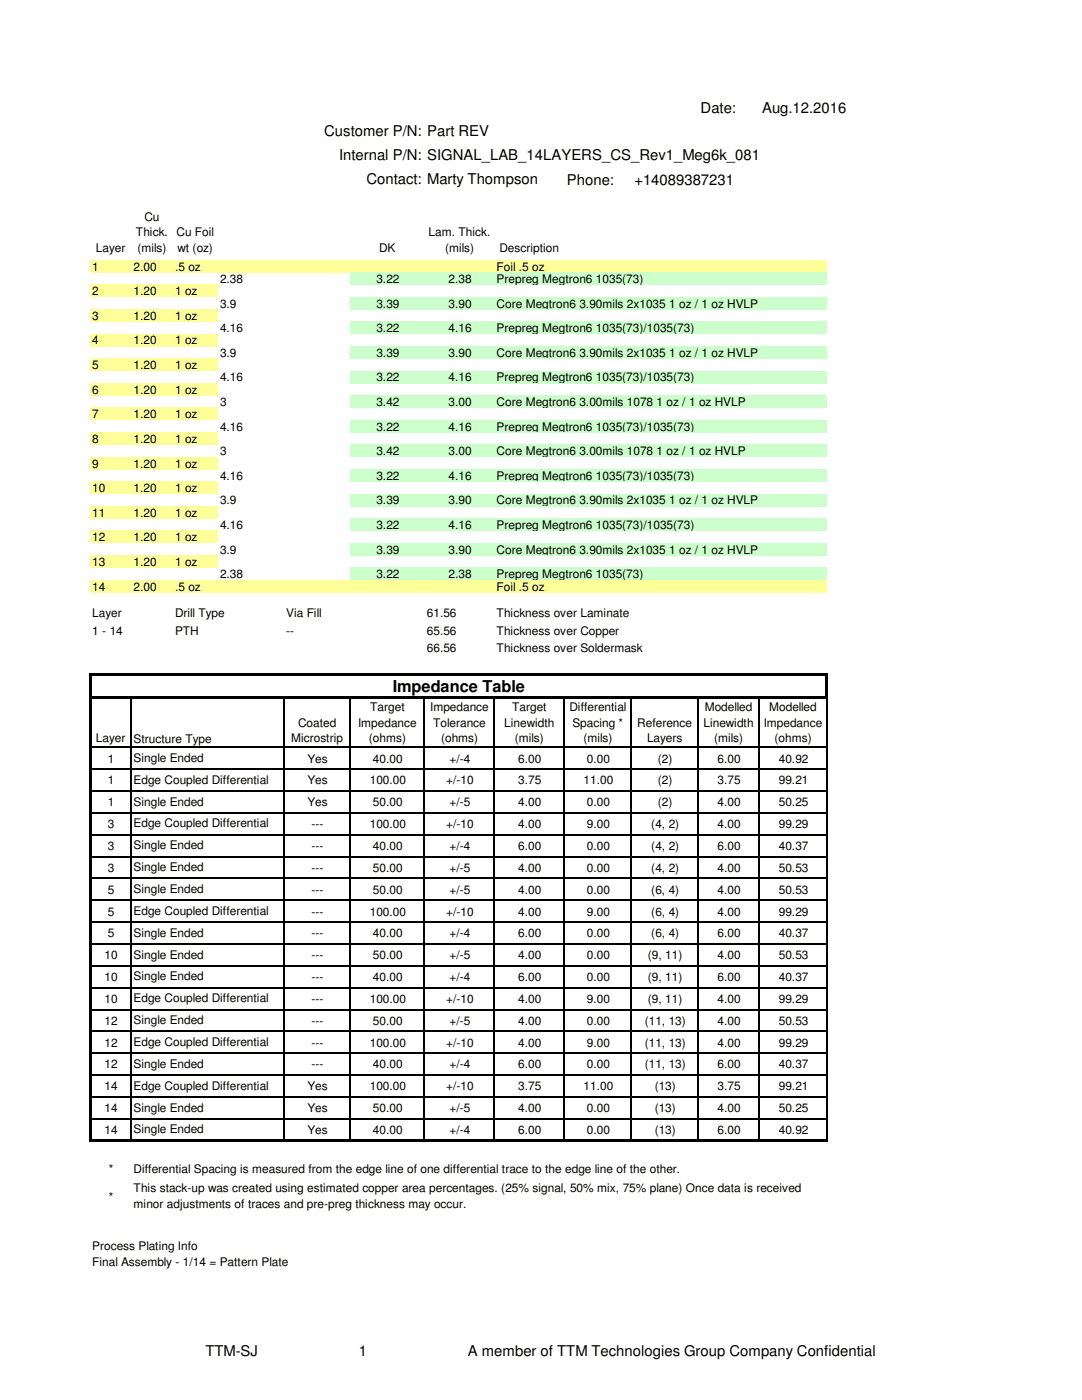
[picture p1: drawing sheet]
<svg xmlns="http://www.w3.org/2000/svg" width="216mm" height="279mm" viewBox="0 0 216 279" stroke-linecap="round" stroke-linejoin="round" font-family="sans-serif">
<defs><g id="words">
<text font-size="3.3" x="78.4" y="138">Impedance Table</text>
<g font-size="3">
<text x="139.8" y="22.6">Date:</text>
<text x="152.1" y="22.6">Aug.12.2016</text>
<text x="64.7" y="27.2">Customer P/N: Part REV</text>
<text x="67.7" y="32">Internal P/N: SIGNAL_LAB_14LAYERS_CS_Rev1_Meg6k_08122016</text>
<text x="73.1" y="36.7">Contact: Marty Thompson</text>
<text x="113.1" y="36.9">Phone:</text>
<text x="126.6" y="36.9">+14089387231</text>
<text x="41" y="270.6">TTM-SJ</text>
<text x="71.6" y="270.6">1</text>
<text x="93.3" y="270.6">A member of TTM Technologies Group Company Confidential</text>
</g>
<g font-size="2.4">
<text x="27.1" y="47.2">Thick.</text>
<text x="28.8" y="44">Cu</text>
<text x="35.2" y="47.2">Cu Foil</text>
<text x="85.5" y="47.2">Lam. Thick.</text>
<text x="19.1" y="50.3">Layer</text>
<text x="27.4" y="50.3">(mils)</text>
<text x="35.4" y="50.3">wt (oz)</text>
<text x="75.6" y="50.3">DK</text>
<text x="88.8" y="50.3">(mils)</text>
<text x="99.7" y="50.3">Description</text>
<text x="18.4" y="54">1</text>
<text x="18.4" y="58.9">2</text>
<text x="26.7" y="54">2.00</text>
<text x="26.7" y="58.9">1.20</text>
<text x="34.9" y="54">.5 oz</text>
<text x="34.9" y="58.9">1 oz</text>
<text x="43.9" y="56.5">2.38</text>
<text x="75.1" y="56.5">3.22</text>
<text x="89.5" y="56.5">2.38</text>
<text x="99.1" y="54">Foil .5 oz</text>
<text x="99.1" y="56.5">Prepreg Megtron6 1035(73)</text>
<text x="18.4" y="63.8">3</text>
<text x="26.7" y="63.8">1.20</text>
<text x="34.9" y="63.8">1 oz</text>
<text x="43.9" y="61.4">3.9</text>
<text x="75.1" y="61.4">3.39</text>
<text x="89.5" y="61.4">3.90</text>
<text x="99.1" y="61.4">Core Megtron6 3.90mils 2x1035 1 oz / 1 oz HVLP</text>
<text x="18.4" y="68.7">4</text>
<text x="26.7" y="68.7">1.20</text>
<text x="34.9" y="68.7">1 oz</text>
<text x="43.9" y="66.3">4.16</text>
<text x="43.9" y="71.2">3.9</text>
<text x="75.1" y="66.3">3.22</text>
<text x="75.1" y="71.2">3.39</text>
<text x="89.5" y="66.3">4.16</text>
<text x="89.5" y="71.2">3.90</text>
<text x="99.1" y="66.3">Prepreg Megtron6 1035(73)/1035(73)</text>
<text x="99.1" y="71.2">Core Megtron6 3.90mils 2x1035 1 oz / 1 oz HVLP</text>
<text x="18.4" y="73.7">5</text>
<text x="26.7" y="73.7">1.20</text>
<text x="34.9" y="73.7">1 oz</text>
<text x="43.9" y="76.1">4.16</text>
<text x="75.1" y="76.1">3.22</text>
<text x="89.5" y="76.1">4.16</text>
<text x="99.1" y="76.1">Prepreg Megtron6 1035(73)/1035(73)</text>
<text x="18.4" y="78.6">6</text>
<text x="18.4" y="83.5">7</text>
<text x="26.7" y="78.6">1.20</text>
<text x="26.7" y="83.5">1.20</text>
<text x="34.9" y="78.6">1 oz</text>
<text x="34.9" y="83.5">1 oz</text>
<text x="43.9" y="81">3</text>
<text x="75.1" y="81">3.42</text>
<text x="89.5" y="81">3.00</text>
<text x="99.1" y="81">Core Megtron6 3.00mils 1078 1 oz / 1 oz HVLP</text>
<text x="18.4" y="88.4">8</text>
<text x="26.7" y="88.4">1.20</text>
<text x="34.9" y="88.4">1 oz</text>
<text x="43.9" y="85.9">4.16</text>
<text x="75.1" y="85.9">3.22</text>
<text x="89.5" y="85.9">4.16</text>
<text x="99.1" y="85.9">Prepreg Megtron6 1035(73)/1035(73)</text>
<text x="18.4" y="93.3">9</text>
<text x="26.7" y="93.3">1.20</text>
<text x="34.9" y="93.3">1 oz</text>
<text x="43.9" y="90.8">3</text>
<text x="43.9" y="95.8">4.16</text>
<text x="75.1" y="90.8">3.42</text>
<text x="75.1" y="95.8">3.22</text>
<text x="89.5" y="90.8">3.00</text>
<text x="89.5" y="95.8">4.16</text>
<text x="99.1" y="90.8">Core Megtron6 3.00mils 1078 1 oz / 1 oz HVLP</text>
<text x="99.1" y="95.8">Prepreg Megtron6 1035(73)/1035(73)</text>
<text x="18.4" y="98.2">10</text>
<text x="26.7" y="98.2">1.20</text>
<text x="34.9" y="98.2">1 oz</text>
<text x="43.9" y="100.7">3.9</text>
<text x="75.1" y="100.7">3.39</text>
<text x="89.5" y="100.7">3.90</text>
<text x="99.1" y="100.7">Core Megtron6 3.90mils 2x1035 1 oz / 1 oz HVLP</text>
<text x="18.4" y="103.1">11</text>
<text x="26.7" y="103.1">1.20</text>
<text x="34.9" y="103.1">1 oz</text>
<text x="43.9" y="105.6">4.16</text>
<text x="75.1" y="105.6">3.22</text>
<text x="89.5" y="105.6">4.16</text>
<text x="99.1" y="105.6">Prepreg Megtron6 1035(73)/1035(73)</text>
<text x="18.4" y="108">12</text>
<text x="18.4" y="112.9">13</text>
<text x="26.7" y="108">1.20</text>
<text x="26.7" y="112.9">1.20</text>
<text x="34.9" y="108">1 oz</text>
<text x="34.9" y="112.9">1 oz</text>
<text x="43.9" y="110.5">3.9</text>
<text x="75.1" y="110.5">3.39</text>
<text x="89.5" y="110.5">3.90</text>
<text x="99.1" y="110.5">Core Megtron6 3.90mils 2x1035 1 oz / 1 oz HVLP</text>
<text x="18.4" y="117.9">14</text>
<text x="26.7" y="117.9">2.00</text>
<text x="34.9" y="117.9">.5 oz</text>
<text x="43.9" y="115.4">2.38</text>
<text x="75.1" y="115.4">3.22</text>
<text x="89.5" y="115.4">2.38</text>
<text x="99.1" y="115.4">Prepreg Megtron6 1035(73)</text>
<text x="99.1" y="117.9">Foil .5 oz</text>
<text x="18.4" y="123.2">Layer</text>
<text x="34.9" y="123.2">Drill Type</text>
<text x="57.1" y="123.2">Via Fill</text>
<text x="85.2" y="123.2">61.56</text>
<text x="99.1" y="123.2">Thickness over Laminate</text>
<text x="18.4" y="126.7">1 - 14</text>
<text x="34.9" y="126.7">PTH</text>
<text x="57.1" y="126.7">--</text>
<text x="85.2" y="130.1">66.56</text>
<text x="85.2" y="126.7">65.56</text>
<text x="99.1" y="130.1">Thickness over Soldermask</text>
<text x="99.1" y="126.7">Thickness over Copper</text>
<text x="73.9" y="141.9">Target</text>
<text x="85.9" y="141.9">Impedance</text>
<text x="102.2" y="141.9">Target</text>
<text x="113.6" y="141.9">Differential</text>
<text x="140.6" y="141.9">Modelled</text>
<text x="153.5" y="141.9">Modelled</text>
<text x="19.1" y="148.1">Layer</text>
<text x="26.7" y="148.3">Structure Type</text>
<text x="58.1" y="148.1">Microstrip</text>
<text x="59.5" y="145">Coated</text>
<text x="71.5" y="145">Impedance</text>
<text x="73.6" y="148.1">(ohms)</text>
<text x="86.4" y="145">Tolerance</text>
<text x="88" y="148.1">(ohms)</text>
<text x="100.6" y="145">Linewidth</text>
<text x="102.7" y="148.1">(mils)</text>
<text x="114.2" y="145">Spacing *</text>
<text x="116.4" y="148.1">(mils)</text>
<text x="127.2" y="145">Reference</text>
<text x="129.1" y="148.1">Layers</text>
<text x="140.4" y="145">Linewidth</text>
<text x="142.5" y="148.1">(mils)</text>
<text x="152.4" y="145">Impedance</text>
<text x="154.6" y="148.1">(ohms)</text>
<text x="21.5" y="152.2">1</text>
<text x="26.7" y="152.1">Single Ended</text>
<text x="61.3" y="152.2">Yes</text>
<text x="74.4" y="152.2">40.00</text>
<text x="89.7" y="152.2">+/-4</text>
<text x="103.4" y="152.2">6.00</text>
<text x="117.1" y="152.2">0.00</text>
<text x="131.3" y="152.2">(2)</text>
<text x="143.2" y="152.2">6.00</text>
<text x="155.4" y="152.2">40.92</text>
<text x="21.5" y="156.5">1</text>
<text x="21.5" y="160.9">1</text>
<text x="26.7" y="156.4">Edge Coupled Differential</text>
<text x="26.7" y="160.8">Single Ended</text>
<text x="61.3" y="156.5">Yes</text>
<text x="61.3" y="160.9">Yes</text>
<text x="73.8" y="156.5">100.00</text>
<text x="74.4" y="160.9">50.00</text>
<text x="89" y="156.5">+/-10</text>
<text x="89.7" y="160.9">+/-5</text>
<text x="103.4" y="156.5">3.75</text>
<text x="103.4" y="160.9">4.00</text>
<text x="116.5" y="156.5">11.00</text>
<text x="117.1" y="160.9">0.00</text>
<text x="131.3" y="156.5">(2)</text>
<text x="131.3" y="160.9">(2)</text>
<text x="143.2" y="156.5">3.75</text>
<text x="143.2" y="160.9">4.00</text>
<text x="155.4" y="156.5">99.21</text>
<text x="155.4" y="160.9">50.25</text>
<text x="21.5" y="165.3">3</text>
<text x="26.7" y="165.1">Edge Coupled Differential</text>
<text x="62.1" y="165.3">---</text>
<text x="73.8" y="165.3">100.00</text>
<text x="89" y="165.3">+/-10</text>
<text x="103.4" y="165.3">4.00</text>
<text x="117.1" y="165.3">9.00</text>
<text x="130" y="165.3">(4, 2)</text>
<text x="143.2" y="165.3">4.00</text>
<text x="155.4" y="165.3">99.29</text>
<text x="21.5" y="169.6">3</text>
<text x="21.5" y="174">3</text>
<text x="26.7" y="169.5">Single Ended</text>
<text x="26.7" y="173.9">Single Ended</text>
<text x="62.1" y="169.6">---</text>
<text x="62.1" y="174">---</text>
<text x="74.4" y="169.6">40.00</text>
<text x="74.4" y="174">50.00</text>
<text x="89.7" y="169.6">+/-4</text>
<text x="89.7" y="174">+/-5</text>
<text x="103.4" y="169.6">6.00</text>
<text x="103.4" y="174">4.00</text>
<text x="117.1" y="169.6">0.00</text>
<text x="117.1" y="174">0.00</text>
<text x="130" y="169.6">(4, 2)</text>
<text x="130" y="174">(4, 2)</text>
<text x="143.2" y="169.6">6.00</text>
<text x="143.2" y="174">4.00</text>
<text x="155.4" y="169.6">40.37</text>
<text x="155.4" y="174">50.53</text>
<text x="21.5" y="178.4">5</text>
<text x="26.7" y="178.2">Single Ended</text>
<text x="62.1" y="178.4">---</text>
<text x="74.4" y="178.4">50.00</text>
<text x="89.7" y="178.4">+/-5</text>
<text x="103.4" y="178.4">4.00</text>
<text x="117.1" y="178.4">0.00</text>
<text x="130" y="178.4">(6, 4)</text>
<text x="143.2" y="178.4">4.00</text>
<text x="155.4" y="178.4">50.53</text>
<text x="21.5" y="182.7">5</text>
<text x="26.7" y="182.6">Edge Coupled Differential</text>
<text x="62.1" y="182.7">---</text>
<text x="73.8" y="182.7">100.00</text>
<text x="89" y="182.7">+/-10</text>
<text x="103.4" y="182.7">4.00</text>
<text x="117.1" y="182.7">9.00</text>
<text x="130" y="182.7">(6, 4)</text>
<text x="143.2" y="182.7">4.00</text>
<text x="155.4" y="182.7">99.29</text>
<text x="20.9" y="191.4">10</text>
<text x="21.5" y="187.1">5</text>
<text x="26.7" y="186.9">Single Ended</text>
<text x="26.7" y="191.3">Single Ended</text>
<text x="62.1" y="187.1">---</text>
<text x="62.1" y="191.4">---</text>
<text x="74.4" y="187.1">40.00</text>
<text x="74.4" y="191.4">50.00</text>
<text x="89.7" y="187.1">+/-4</text>
<text x="89.7" y="191.4">+/-5</text>
<text x="103.4" y="187.1">6.00</text>
<text x="103.4" y="191.4">4.00</text>
<text x="117.1" y="187.1">0.00</text>
<text x="117.1" y="191.4">0.00</text>
<text x="129.3" y="191.4">(9, 11)</text>
<text x="130" y="187.1">(6, 4)</text>
<text x="143.2" y="187.1">6.00</text>
<text x="143.2" y="191.4">4.00</text>
<text x="155.4" y="187.1">40.37</text>
<text x="155.4" y="191.4">50.53</text>
<text x="20.9" y="195.8">10</text>
<text x="26.7" y="195.7">Single Ended</text>
<text x="62.1" y="195.8">---</text>
<text x="74.4" y="195.8">40.00</text>
<text x="89.7" y="195.8">+/-4</text>
<text x="103.4" y="195.8">6.00</text>
<text x="117.1" y="195.8">0.00</text>
<text x="129.3" y="195.8">(9, 11)</text>
<text x="143.2" y="195.8">6.00</text>
<text x="155.4" y="195.8">40.37</text>
<text x="20.9" y="200.2">10</text>
<text x="26.7" y="200">Edge Coupled Differential</text>
<text x="62.1" y="200.2">---</text>
<text x="73.8" y="200.2">100.00</text>
<text x="89" y="200.2">+/-10</text>
<text x="103.4" y="200.2">4.00</text>
<text x="117.1" y="200.2">9.00</text>
<text x="129.3" y="200.2">(9, 11)</text>
<text x="143.2" y="200.2">4.00</text>
<text x="155.4" y="200.2">99.29</text>
<text x="20.9" y="204.5">12</text>
<text x="20.9" y="208.9">12</text>
<text x="26.7" y="204.4">Single Ended</text>
<text x="26.7" y="208.7">Edge Coupled Differential</text>
<text x="62.1" y="204.5">---</text>
<text x="62.1" y="208.9">---</text>
<text x="73.8" y="208.9">100.00</text>
<text x="74.4" y="204.5">50.00</text>
<text x="89" y="208.9">+/-10</text>
<text x="89.7" y="204.5">+/-5</text>
<text x="103.4" y="204.5">4.00</text>
<text x="103.4" y="208.9">4.00</text>
<text x="117.1" y="204.5">0.00</text>
<text x="117.1" y="208.9">9.00</text>
<text x="128.7" y="204.5">(11, 13)</text>
<text x="128.7" y="208.9">(11, 13)</text>
<text x="143.2" y="204.5">4.00</text>
<text x="143.2" y="208.9">4.00</text>
<text x="155.4" y="204.5">50.53</text>
<text x="155.4" y="208.9">99.29</text>
<text x="20.9" y="213.2">12</text>
<text x="26.7" y="213.1">Single Ended</text>
<text x="62.1" y="213.2">---</text>
<text x="74.4" y="213.2">40.00</text>
<text x="89.7" y="213.2">+/-4</text>
<text x="103.4" y="213.2">6.00</text>
<text x="117.1" y="213.2">0.00</text>
<text x="128.7" y="213.2">(11, 13)</text>
<text x="143.2" y="213.2">6.00</text>
<text x="155.4" y="213.2">40.37</text>
<text x="20.9" y="217.6">14</text>
<text x="20.9" y="222">14</text>
<text x="26.7" y="217.5">Edge Coupled Differential</text>
<text x="26.7" y="221.8">Single Ended</text>
<text x="61.3" y="217.6">Yes</text>
<text x="61.3" y="222">Yes</text>
<text x="73.8" y="217.6">100.00</text>
<text x="74.4" y="222">50.00</text>
<text x="89" y="217.6">+/-10</text>
<text x="89.7" y="222">+/-5</text>
<text x="103.4" y="222">4.00</text>
<text x="103.4" y="217.6">3.75</text>
<text x="116.5" y="217.6">11.00</text>
<text x="117.1" y="222">0.00</text>
<text x="130.6" y="222">(13)</text>
<text x="130.6" y="217.6">(13)</text>
<text x="143.2" y="222">4.00</text>
<text x="143.2" y="217.6">3.75</text>
<text x="155.4" y="222">50.25</text>
<text x="155.4" y="217.6">99.21</text>
<text x="20.9" y="226.3">14</text>
<text x="26.7" y="226.2">Single Ended</text>
<text x="61.3" y="226.3">Yes</text>
<text x="74.4" y="226.3">40.00</text>
<text x="89.7" y="226.3">+/-4</text>
<text x="103.4" y="226.3">6.00</text>
<text x="117.1" y="226.3">0.00</text>
<text x="130.6" y="226.3">(13)</text>
<text x="143.2" y="226.3">6.00</text>
<text x="155.4" y="226.3">40.92</text>
<text x="21.7" y="234.1">*</text>
<text x="21.7" y="239.6">*</text>
<text x="26.7" y="234.1">Differential Spacing is measured from the edge line of one differential trace to the edge line of the other.</text>
<text x="26.7" y="237.9">This stack-up was created using estimated copper area percentages. (25% signal, 50% mix, 75% plane) Once data is received</text>
<text x="26.7" y="241">minor adjustments of traces and pre-preg thickness may occur.</text>
<text x="18.4" y="249.6">Process Plating Info</text>
<text x="18.4" y="252.7">Final Assembly - 1/14 = Pattern Plate</text>
</g>
</g></defs>
<path d="M18.1 51.9h146.9v2.5h-146.9z" fill="#ff9"/>
<path d="M69.8 54.4h95.2v2.5h-95.2z" fill="#cfc"/>
<path d="M18.1 56.8h25.3v2.5h-25.3z" fill="#ff9"/>
<path d="M69.8 59.3h95.2v2.5h-95.2z" fill="#cfc"/>
<path d="M18.1 61.7h25.3v2.5h-25.3z" fill="#ff9"/>
<path d="M69.8 64.2h95.2v2.5h-95.2z" fill="#cfc"/>
<path d="M18.1 66.6h25.3v2.5h-25.3z" fill="#ff9"/>
<path d="M69.8 69.1h95.2v2.5h-95.2z" fill="#cfc"/>
<path d="M18.1 71.5h25.3v2.5h-25.3z" fill="#ff9"/>
<path d="M69.8 74h95.2v2.5h-95.2z" fill="#cfc"/>
<path d="M18.1 76.5h25.3v2.5h-25.3z" fill="#ff9"/>
<path d="M69.8 78.9h95.2v2.5h-95.2z" fill="#cfc"/>
<path d="M18.1 81.4h25.3v2.5h-25.3z" fill="#ff9"/>
<path d="M69.8 83.8h95.2v2.5h-95.2z" fill="#cfc"/>
<path d="M18.1 86.3h25.3v2.5h-25.3z" fill="#ff9"/>
<path d="M69.8 88.7h95.2v2.5h-95.2z" fill="#cfc"/>
<path d="M18.1 91.2h25.3v2.5h-25.3z" fill="#ff9"/>
<path d="M69.8 93.6h95.2v2.5h-95.2z" fill="#cfc"/>
<path d="M18.1 96.1h25.3v2.5h-25.3z" fill="#ff9"/>
<path d="M69.8 98.6h95.2v2.4h-95.2z" fill="#cfc"/>
<path d="M18.1 101h25.3v2.5h-25.3z" fill="#ff9"/>
<path d="M69.8 103.5h95.2v2.5h-95.2z" fill="#cfc"/>
<path d="M18.1 105.9h25.3v2.5h-25.3z" fill="#ff9"/>
<path d="M69.8 108.4h95.2v2.5h-95.2z" fill="#cfc"/>
<path d="M18.1 110.8h25.3v2.5h-25.3z" fill="#ff9"/>
<path d="M69.8 113.3h95.2v2.5h-95.2z" fill="#cfc"/>
<path d="M18.1 115.7h146.9v2.5h-146.9z" fill="#ff9"/>
<path d="M18.2 134.4h147v.6h-147zM18.2 139h147v.6h-147zM164.6 135h.6v4.6h-.6zM17.7 134.4h.5v93.5h-.5zM18.2 227.3h146.9v.6h-146.9z" fill="#000"/>
<g fill="none" stroke="#000" stroke-width=".3">
<path d="M26.2 139.6v87.7M56.6 139.6v87.7M69.8 139.6v87.7M84.7 139.6v87.7M98.6 139.6v87.7M112.5 139.6v87.7M126 139.6v87.7M139.2 139.6v87.7M151.5 139.6v87.7M165 139.6v87.7M18.2 149.2h146.9M18.2 153.5h146.9"/>
<path d="M18.2 157.9h146.9M18.2 162.2h146.9M18.2 166.6h146.9M18.2 171h146.9M18.2 175.3h146.9M18.2 179.7h146.9M18.2 184h146.9M18.2 188.4h146.9M18.2 192.8h146.9M18.2 197.1h146.9M18.2 201.5h146.9M18.2 205.8h146.9"/>
<path d="M18.2 210.2h146.9M18.2 214.6h146.9M18.2 218.9h146.9M18.2 223.3h146.9"/>
</g>
<use href="#words"/>
</svg>
